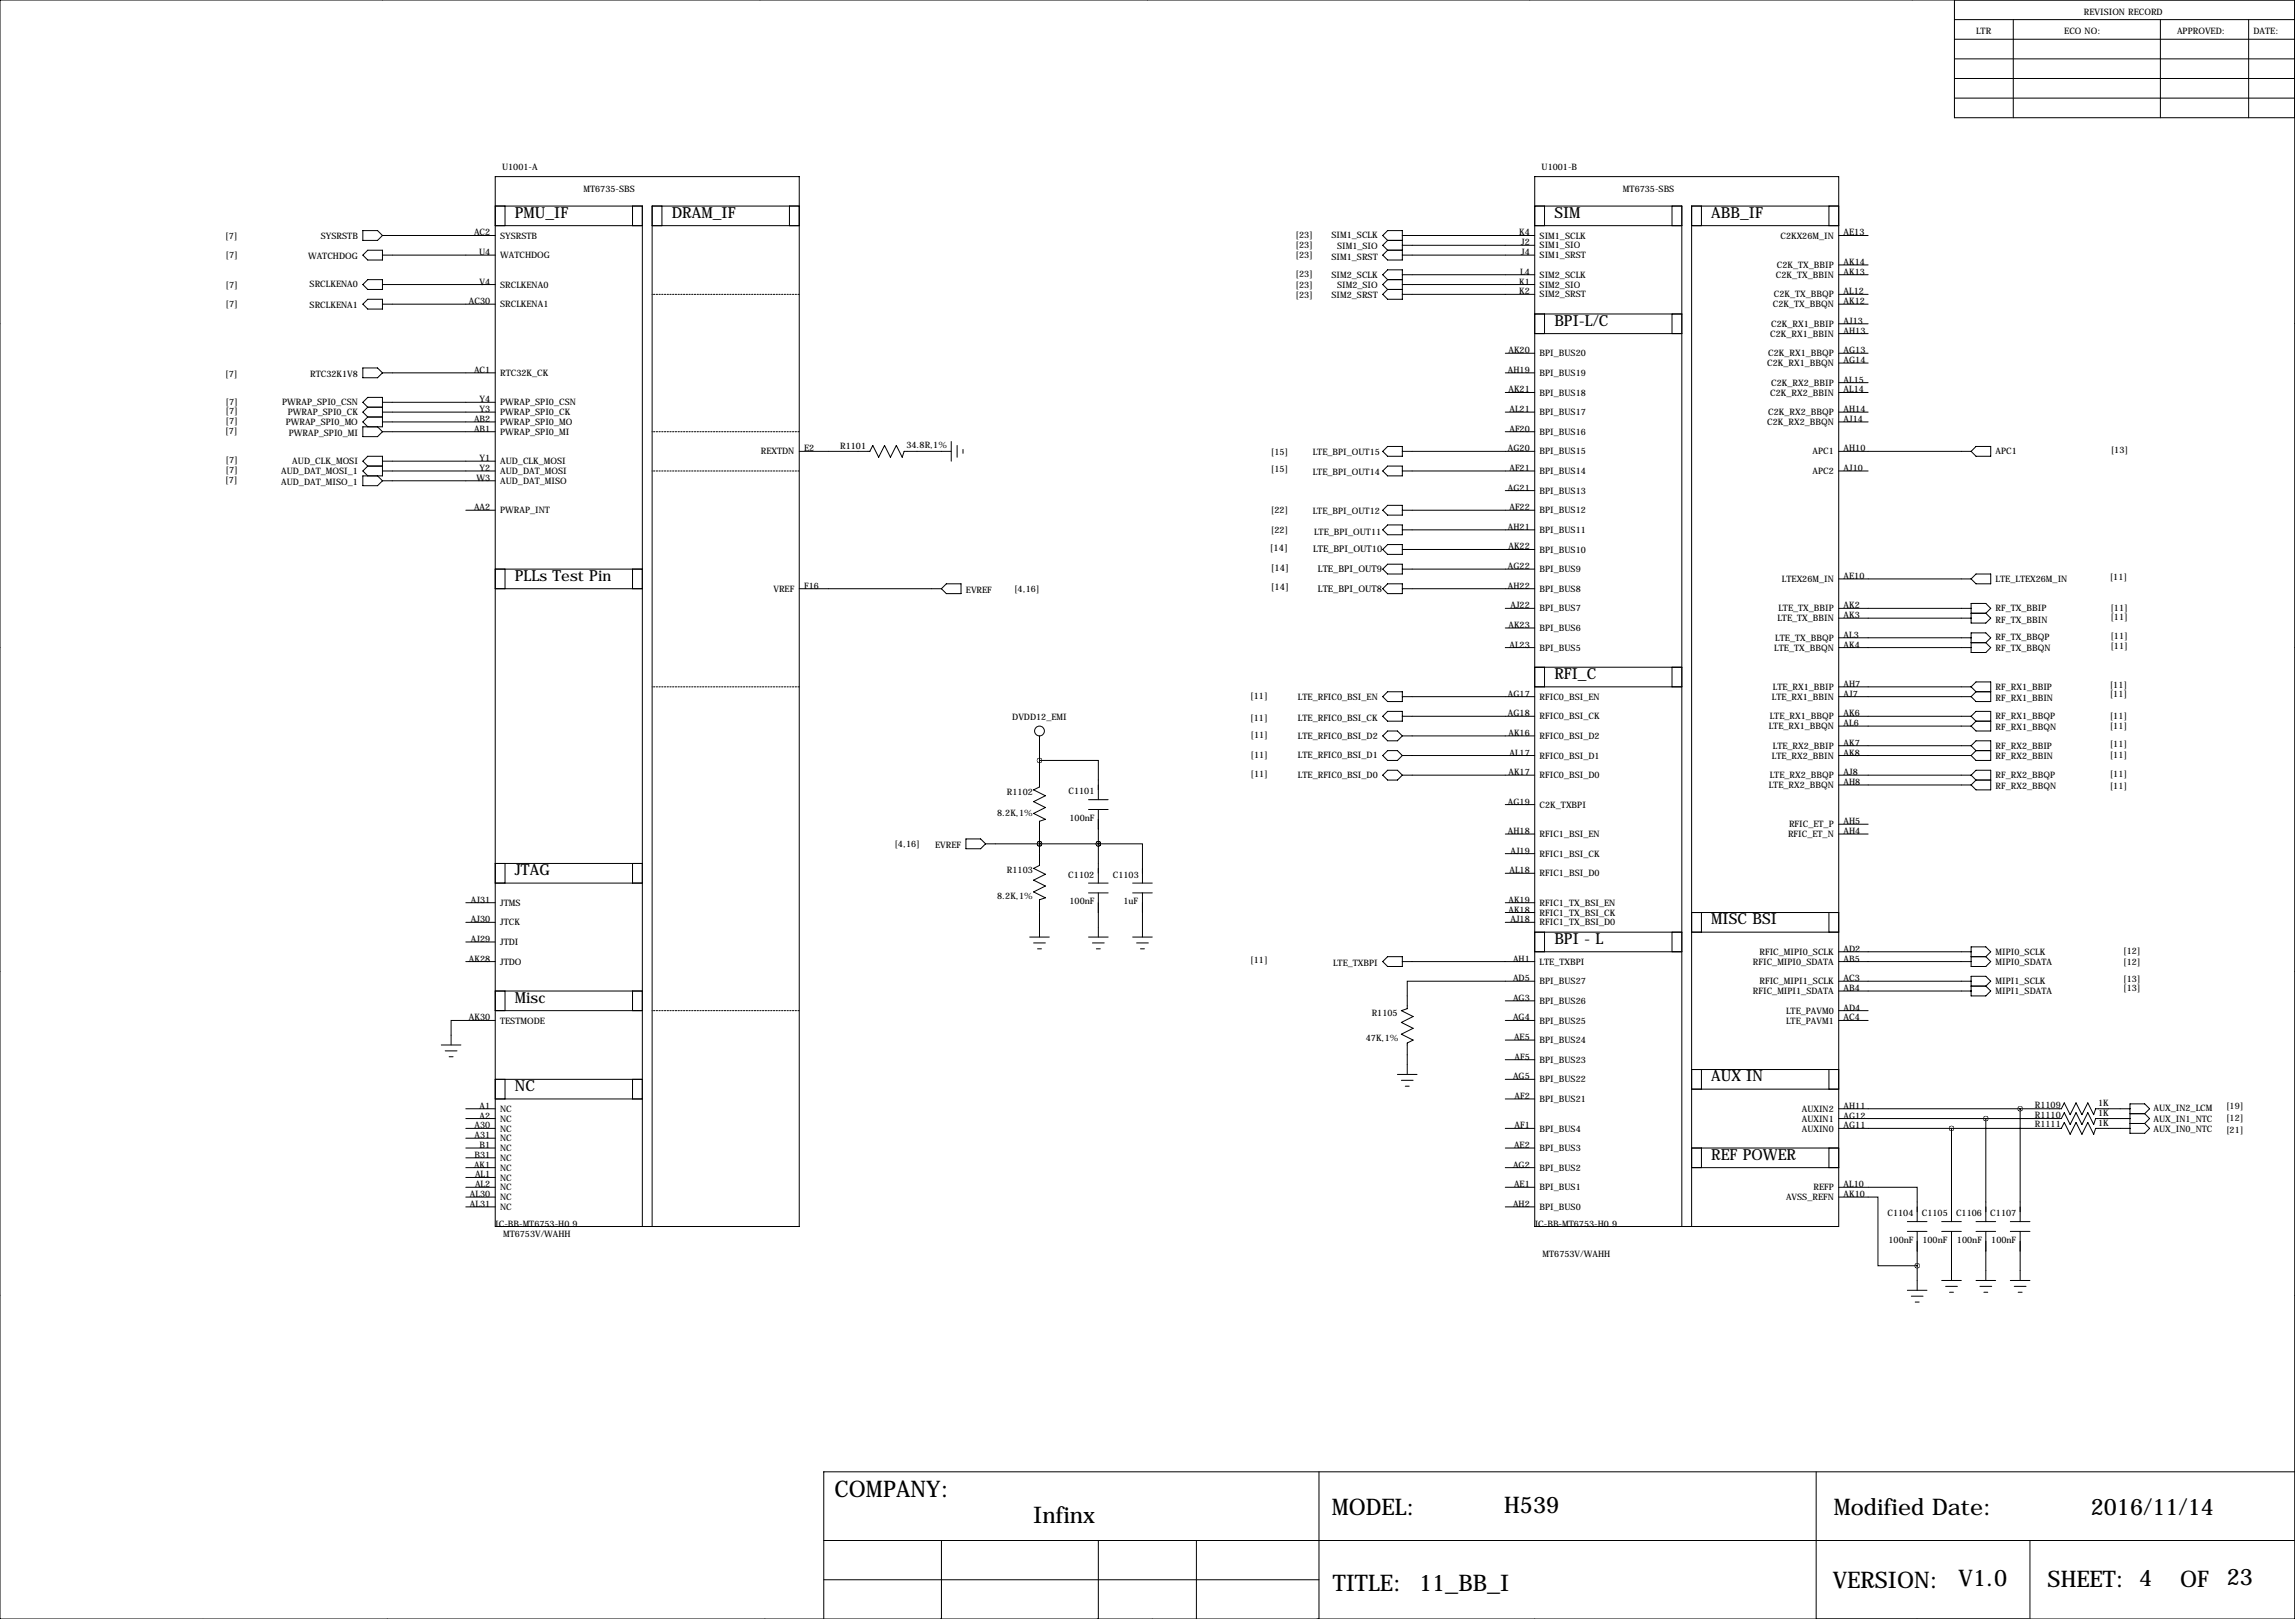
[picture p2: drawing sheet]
<svg xmlns="http://www.w3.org/2000/svg" width="594mm" height="419mm" viewBox="0 0 594 419" stroke-linecap="round" stroke-linejoin="round" font-family="sans-serif">
<defs><g id="words">
<g font-size="5.9">
<text x="216.2" y="387.6">COMPANY:</text>
<text x="267.6" y="394.3">Infinx</text>
<text x="344.9" y="392.2">MODEL:</text>
<text x="389.6" y="391.7">H539</text>
<text x="475" y="392.2">Modified Date:</text>
<text x="541.5" y="392.2">2016/11/14</text>
<text x="345.2" y="411.7">TITLE:</text>
<text x="367.5" y="411.7">11_BB_I</text>
<text x="474.7" y="411">VERSION:</text>
<text x="507.3" y="410.5">V1.0</text>
<text x="530.4" y="410.7">SHEET: 4</text>
<text x="564.7" y="410.7">OF</text>
<text x="576.7" y="410.3">23</text>
</g>
<g font-size="4">
<text x="133.3" y="56.4">PMU_IF</text>
<text x="174" y="56.4">DRAM_IF</text>
<text x="402.6" y="56.4">SIM</text>
<text x="443.2" y="56.4">ABB_IF</text>
<text x="402.6" y="84.3">BPI-L/C</text>
<text x="133.3" y="150.4">PLLs Test Pin</text>
<text x="402.6" y="175.8">RFI_C</text>
<text x="133.3" y="226.6">JTAG</text>
<text x="443.2" y="239.3">MISC BSI</text>
<text x="402.6" y="244.3">BPI - L</text>
<text x="133.3" y="259.6">Misc</text>
<text x="443.2" y="279.9">AUX IN</text>
<text x="133.3" y="282.4">NC</text>
<text x="443.2" y="300.2">REF POWER</text>
</g>
<g font-size="2.4">
<text x="328.9" y="142.6">[14]</text>
<text x="340.1" y="143">LTE_BPI_OUT10</text>
<text x="329.2" y="147.7">[14]</text>
<text x="341.4" y="148.1">LTE_BPI_OUT9</text>
<text x="329.2" y="152.8">[14]</text>
<text x="341.4" y="153.2">LTE_BPI_OUT8</text>
</g>
<g font-size="2.3">
<text x="539.8" y="3.8">REVISION RECORD</text>
<text x="511.8" y="8.9">LTR</text>
<text x="534.7" y="8.9">ECO NO:</text>
<text x="563.9" y="8.9">APPROVED:</text>
<text x="583.7" y="8.9">DATE:</text>
<text x="130" y="43.9">U1001-A</text>
<text x="399.3" y="43.9">U1001-B</text>
<text x="151.1" y="49.8">MT6735-SBS</text>
<text x="420.4" y="49.8">MT6735-SBS</text>
<text x="58.3" y="61.8">[7]</text>
<text x="83.1" y="62">SYSRSTB</text>
<text x="122.8" y="61">AC2</text>
<text x="129.5" y="61.8">SYSRSTB</text>
<text x="335.5" y="61.6">[23]</text>
<text x="335.5" y="64.1">[23]</text>
<text x="344.9" y="61.7">SIM1_SCLK</text>
<text x="346.3" y="64.5">SIM1_SIO</text>
<text x="393.5" y="61">K4</text>
<text x="394" y="63.5">J2</text>
<text x="398.8" y="61.8">SIM1_SCLK</text>
<text x="398.8" y="64.3">SIM1_SIO</text>
<text x="461.1" y="61.8">C2KX26M_IN</text>
<text x="477.5" y="61">AE13</text>
<text x="58.4" y="66.9">[7]</text>
<text x="79.8" y="67.1">WATCHDOG</text>
<text x="124.1" y="66">U4</text>
<text x="129.5" y="66.8">WATCHDOG</text>
<text x="335.5" y="66.9">[23]</text>
<text x="335.5" y="71.7">[23]</text>
<text x="344.9" y="67.3">SIM1_SRST</text>
<text x="344.9" y="71.9">SIM2_SCLK</text>
<text x="393.7" y="71.1">L4</text>
<text x="394" y="66">J4</text>
<text x="398.8" y="66.8">SIM1_SRST</text>
<text x="398.8" y="71.9">SIM2_SCLK</text>
<text x="460" y="71.9">C2K_TX_BBIN</text>
<text x="460.2" y="69.4">C2K_TX_BBIP</text>
<text x="477.5" y="68.6">AK14</text>
<text x="477.5" y="71.1">AK13</text>
<text x="58.4" y="74.5">[7]</text>
<text x="80.2" y="74.4">SRCLKENA0</text>
<text x="124.2" y="73.7">V4</text>
<text x="129.5" y="74.5">SRCLKENA0</text>
<text x="335.5" y="74.5">[23]</text>
<text x="335.5" y="77.1">[23]</text>
<text x="344.9" y="77.2">SIM2_SRST</text>
<text x="346.3" y="74.7">SIM2_SIO</text>
<text x="393.5" y="73.7">K1</text>
<text x="393.5" y="76.2">K2</text>
<text x="398.8" y="74.5">SIM2_SIO</text>
<text x="398.8" y="77">SIM2_SRST</text>
<text x="459.4" y="77">C2K_TX_BBQP</text>
<text x="477.5" y="76.2">AL12</text>
<text x="58.4" y="79.6">[7]</text>
<text x="80.2" y="79.8">SRCLKENA1</text>
<text x="121.5" y="78.7">AC30</text>
<text x="129.5" y="79.5">SRCLKENA1</text>
<text x="459.2" y="79.5">C2K_TX_BBQN</text>
<text x="477.5" y="78.7">AK12</text>
<text x="477.5" y="83.8">AJ13</text>
<text x="458.5" y="87.2">C2K_RX1_BBIN</text>
<text x="458.8" y="84.6">C2K_RX1_BBIP</text>
<text x="477.5" y="86.4">AH13</text>
<text x="390.7" y="91.4">AK20</text>
<text x="398.8" y="92.2">BPI_BUS20</text>
<text x="457.7" y="94.8">C2K_RX1_BBQN</text>
<text x="458" y="92.2">C2K_RX1_BBQP</text>
<text x="477.5" y="91.4">AG13</text>
<text x="477.5" y="94">AG14</text>
<text x="58.3" y="97.6">[7]</text>
<text x="80.3" y="97.5">RTC32K1V8</text>
<text x="122.8" y="96.5">AC1</text>
<text x="129.5" y="97.3">RTC32K_CK</text>
<text x="390.6" y="96.5">AH19</text>
<text x="390.7" y="101.6">AK21</text>
<text x="398.8" y="97.3">BPI_BUS19</text>
<text x="458.8" y="99.9">C2K_RX2_BBIP</text>
<text x="477.5" y="99.1">AL15</text>
<text x="477.5" y="101.6">AL14</text>
<text x="58.4" y="104.7">[7]</text>
<text x="58.4" y="107.3">[7]</text>
<text x="73.1" y="104.9">PWRAP_SPI0_CSN</text>
<text x="74.5" y="107.4">PWRAP_SPI0_CK</text>
<text x="124.2" y="104.1">Y4</text>
<text x="124.2" y="106.7">Y3</text>
<text x="129.5" y="104.9">PWRAP_SPI0_CSN</text>
<text x="129.5" y="107.5">PWRAP_SPI0_CK</text>
<text x="391" y="106.7">AL21</text>
<text x="398.8" y="102.4">BPI_BUS18</text>
<text x="398.8" y="107.5">BPI_BUS17</text>
<text x="458" y="107.5">C2K_RX2_BBQP</text>
<text x="458.5" y="102.4">C2K_RX2_BBIN</text>
<text x="477.5" y="106.7">AH14</text>
<text x="58.3" y="112.4">[7]</text>
<text x="58.4" y="109.8">[7]</text>
<text x="74" y="110">PWRAP_SPI0_MO</text>
<text x="74.8" y="112.8">PWRAP_SPI0_MI</text>
<text x="122.8" y="109.2">AB2</text>
<text x="122.8" y="111.8">AB1</text>
<text x="129.5" y="110">PWRAP_SPI0_MO</text>
<text x="129.5" y="112.6">PWRAP_SPI0_MI</text>
<text x="391" y="111.8">AF20</text>
<text x="398.8" y="112.6">BPI_BUS16</text>
<text x="457.7" y="110">C2K_RX2_BBQN</text>
<text x="477.5" y="109.2">AJ14</text>
<text x="58.4" y="120">[7]</text>
<text x="124.2" y="119.4">Y1</text>
<text x="197" y="117.6">REXTDN</text>
<text x="208.3" y="116.8">E2</text>
<text x="217.6" y="116.3">R1101</text>
<text x="234.8" y="115.9">34.8R,1%</text>
<text x="329.2" y="117.7">[15]</text>
<text x="340" y="117.8">LTE_BPI_OUT15</text>
<text x="390.6" y="116.8">AG20</text>
<text x="398.8" y="117.6">BPI_BUS15</text>
<text x="469.4" y="117.6">APC1</text>
<text x="477.5" y="116.8">AH10</text>
<text x="516.9" y="117.6">APC1</text>
<text x="546.7" y="117.2">[13]</text>
<text x="58.3" y="125.1">[7]</text>
<text x="58.4" y="122.5">[7]</text>
<text x="72.8" y="122.7">AUD_DAT_MOSI_1</text>
<text x="72.8" y="125.5">AUD_DAT_MISO_1</text>
<text x="75.7" y="120.1">AUD_CLK_MOSI</text>
<text x="123.4" y="124.5">W3</text>
<text x="124.2" y="121.9">Y2</text>
<text x="129.5" y="120.2">AUD_CLK_MOSI</text>
<text x="129.5" y="122.7">AUD_DAT_MOSI</text>
<text x="129.5" y="125.3">AUD_DAT_MISO</text>
<text x="329.2" y="122.3">[15]</text>
<text x="340" y="122.8">LTE_BPI_OUT14</text>
<text x="391" y="121.9">AF21</text>
<text x="398.8" y="122.7">BPI_BUS14</text>
<text x="469.4" y="122.7">APC2</text>
<text x="477.5" y="121.9">AJ10</text>
<text x="390.6" y="127">AG21</text>
<text x="398.8" y="127.8">BPI_BUS13</text>
<text x="122.8" y="132.1">AA2</text>
<text x="129.5" y="132.9">PWRAP_INT</text>
<text x="329.2" y="132.7">[22]</text>
<text x="340" y="132.9">LTE_BPI_OUT12</text>
<text x="390.6" y="137.2">AH21</text>
<text x="391" y="132.1">AF22</text>
<text x="398.8" y="132.9">BPI_BUS12</text>
<text x="398.8" y="138">BPI_BUS11</text>
<text x="329.2" y="138">[22]</text>
<text x="340.4" y="138.4">LTE_BPI_OUT11</text>
<text x="390.7" y="142.2">AK22</text>
<text x="398.8" y="143">BPI_BUS10</text>
<text x="390.6" y="147.3">AG22</text>
<text x="398.8" y="148.1">BPI_BUS9</text>
<text x="477.5" y="149.9">AE10</text>
<text x="200.3" y="153.2">VREF</text>
<text x="208.3" y="152.4">F16</text>
<text x="250.2" y="153.4">EVREF</text>
<text x="262.7" y="153.3">[4,16]</text>
<text x="390.6" y="152.4">AH22</text>
<text x="398.8" y="153.2">BPI_BUS8</text>
<text x="461.5" y="150.7">LTEX26M_IN</text>
<text x="516.9" y="150.6">LTE_LTEX26M_IN</text>
<text x="546.4" y="150.2">[11]</text>
<text x="391.2" y="157.5">AJ22</text>
<text x="398.8" y="158.3">BPI_BUS7</text>
<text x="460.4" y="160.8">LTE_TX_BBIN</text>
<text x="460.6" y="158.3">LTE_TX_BBIP</text>
<text x="477.5" y="157.5">AK2</text>
<text x="477.5" y="160">AK3</text>
<text x="516.9" y="158.2">RF_TX_BBIP</text>
<text x="516.9" y="161.3">RF_TX_BBIN</text>
<text x="546.6" y="158.1">[11]</text>
<text x="546.6" y="160.6">[11]</text>
<text x="390.7" y="162.6">AK23</text>
<text x="391" y="167.6">AL23</text>
<text x="398.8" y="163.4">BPI_BUS6</text>
<text x="459.8" y="165.9">LTE_TX_BBQP</text>
<text x="477.5" y="165.1">AL3</text>
<text x="477.5" y="167.6">AK4</text>
<text x="516.9" y="165.6">RF_TX_BBQP</text>
<text x="546.6" y="165.4">[11]</text>
<text x="546.6" y="168">[11]</text>
<text x="398.8" y="168.4">BPI_BUS5</text>
<text x="459.6" y="168.4">LTE_TX_BBQN</text>
<text x="516.9" y="168.4">RF_TX_BBQN</text>
<text x="459.2" y="178.6">LTE_RX1_BBIP</text>
<text x="477.5" y="177.8">AH7</text>
<text x="516.9" y="178.6">RF_RX1_BBIP</text>
<text x="546.4" y="178.1">[11]</text>
<text x="323.9" y="180.9">[11]</text>
<text x="336.2" y="181.1">LTE_RFIC0_BSI_EN</text>
<text x="390.6" y="185.4">AG18</text>
<text x="390.6" y="180.3">AG17</text>
<text x="398.8" y="181.1">RFIC0_BSI_EN</text>
<text x="458.9" y="181.1">LTE_RX1_BBIN</text>
<text x="477.5" y="180.3">AJ7</text>
<text x="477.5" y="185.4">AK6</text>
<text x="516.9" y="181.4">RF_RX1_BBIN</text>
<text x="546.4" y="180.4">[11]</text>
<text x="262.2" y="186.4">DVDD12_EMI</text>
<text x="323.9" y="186.5">[11]</text>
<text x="323.9" y="191.1">[11]</text>
<text x="336.2" y="191.3">LTE_RFIC0_BSI_D2</text>
<text x="336.2" y="186.7">LTE_RFIC0_BSI_CK</text>
<text x="390.7" y="190.5">AK16</text>
<text x="398.8" y="186.2">RFIC0_BSI_CK</text>
<text x="398.8" y="191.3">RFIC0_BSI_D2</text>
<text x="458.1" y="188.8">LTE_RX1_BBQN</text>
<text x="458.4" y="186.2">LTE_RX1_BBQP</text>
<text x="477.5" y="188">AL6</text>
<text x="516.9" y="186.2">RF_RX1_BBQP</text>
<text x="516.9" y="189">RF_RX1_BBQN</text>
<text x="546.4" y="186">[11]</text>
<text x="546.4" y="188.8">[11]</text>
<text x="323.9" y="196.2">[11]</text>
<text x="336.2" y="196.3">LTE_RFIC0_BSI_D1</text>
<text x="391" y="195.6">AL17</text>
<text x="398.8" y="196.4">RFIC0_BSI_D1</text>
<text x="458.9" y="196.4">LTE_RX2_BBIN</text>
<text x="459.2" y="193.8">LTE_RX2_BBIP</text>
<text x="477.5" y="193">AK7</text>
<text x="477.5" y="195.6">AK8</text>
<text x="516.9" y="193.8">RF_RX2_BBIP</text>
<text x="516.9" y="196.6">RF_RX2_BBIN</text>
<text x="546.4" y="193.4">[11]</text>
<text x="546.4" y="196.2">[11]</text>
<text x="323.9" y="201.3">[11]</text>
<text x="336.2" y="201.4">LTE_RFIC0_BSI_D0</text>
<text x="390.7" y="200.7">AK17</text>
<text x="398.8" y="201.5">RFIC0_BSI_D0</text>
<text x="458.4" y="201.5">LTE_RX2_BBQP</text>
<text x="477.5" y="200.7">AJ8</text>
<text x="477.5" y="203.2">AH8</text>
<text x="516.9" y="201.4">RF_RX2_BBQP</text>
<text x="546.4" y="201.3">[11]</text>
<text x="260.8" y="205.7">R1102</text>
<text x="276.8" y="205.6">C1101</text>
<text x="390.6" y="208.3">AG19</text>
<text x="398.8" y="209.1">C2K_TXBPI</text>
<text x="458.1" y="204">LTE_RX2_BBQN</text>
<text x="516.9" y="204.2">RF_RX2_BBQN</text>
<text x="546.4" y="204.3">[11]</text>
<text x="258.3" y="211.2">8.2K,1%</text>
<text x="277" y="212.4">100nF</text>
<text x="390.6" y="215.9">AH18</text>
<text x="463.4" y="214.2">RFIC_ET_P</text>
<text x="477.5" y="215.9">AH4</text>
<text x="477.5" y="213.4">AH5</text>
<text x="231.7" y="219.3">[4,16]</text>
<text x="242.2" y="219.5">EVREF</text>
<text x="391.2" y="221">AJ19</text>
<text x="398.8" y="216.7">RFIC1_BSI_EN</text>
<text x="398.8" y="221.8">RFIC1_BSI_CK</text>
<text x="463.1" y="216.7">RFIC_ET_N</text>
<text x="260.8" y="226.1">R1103</text>
<text x="276.7" y="227.2">C1102</text>
<text x="288.2" y="227.2">C1103</text>
<text x="391" y="226.1">AL18</text>
<text x="398.8" y="226.9">RFIC1_BSI_D0</text>
<text x="122" y="233.7">AJ31</text>
<text x="258.3" y="232.8">8.2K,1%</text>
<text x="390.7" y="233.7">AK19</text>
<text x="122" y="238.8">AJ30</text>
<text x="129.5" y="234.5">JTMS</text>
<text x="129.5" y="239.6">JTCK</text>
<text x="277" y="234">100nF</text>
<text x="291" y="234">1uF</text>
<text x="390.7" y="236.2">AK18</text>
<text x="391.2" y="238.8">AJ18</text>
<text x="398.8" y="234.5">RFIC1_TX_BSI_EN</text>
<text x="398.8" y="237">RFIC1_TX_BSI_CK</text>
<text x="398.8" y="239.6">RFIC1_TX_BSI_D0</text>
<text x="122" y="243.8">AJ29</text>
<text x="129.5" y="244.6">JTDI</text>
<text x="121.5" y="248.9">AK28</text>
<text x="129.5" y="249.7">JTDO</text>
<text x="323.9" y="249.3">[11]</text>
<text x="345.3" y="249.9">LTE_TXBPI</text>
<text x="391.9" y="248.9">AH1</text>
<text x="398.8" y="249.7">LTE_TXBPI</text>
<text x="454" y="249.7">RFIC_MIPI0_SDATA</text>
<text x="455.7" y="247.2">RFIC_MIPI0_SCLK</text>
<text x="477.5" y="246.4">AD2</text>
<text x="477.5" y="248.9">AB5</text>
<text x="516.9" y="247.1">MIPI0_SCLK</text>
<text x="516.9" y="249.7">MIPI0_SDATA</text>
<text x="549.9" y="247">[12]</text>
<text x="549.9" y="249.8">[12]</text>
<text x="391.9" y="254">AD5</text>
<text x="398.8" y="254.8">BPI_BUS27</text>
<text x="454" y="257.3">RFIC_MIPI1_SDATA</text>
<text x="455.7" y="254.8">RFIC_MIPI1_SCLK</text>
<text x="477.5" y="254">AC3</text>
<text x="477.5" y="256.5">AB4</text>
<text x="516.9" y="254.8">MIPI1_SCLK</text>
<text x="516.9" y="257.3">MIPI1_SDATA</text>
<text x="549.9" y="254.1">[13]</text>
<text x="549.9" y="256.6">[13]</text>
<text x="355.3" y="263">R1105</text>
<text x="391.9" y="259.1">AG3</text>
<text x="398.8" y="259.9">BPI_BUS26</text>
<text x="462.6" y="262.4">LTE_PAVM0</text>
<text x="477.5" y="261.6">AD4</text>
<text x="121.5" y="264.2">AK30</text>
<text x="129.5" y="265">TESTMODE</text>
<text x="353.8" y="269.5">47K,1%</text>
<text x="391.9" y="264.2">AG4</text>
<text x="392.2" y="269.2">AE5</text>
<text x="398.8" y="265">BPI_BUS25</text>
<text x="462.6" y="265">LTE_PAVM1</text>
<text x="477.5" y="264.2">AC4</text>
<text x="392.3" y="274.3">AF5</text>
<text x="398.8" y="270">BPI_BUS24</text>
<text x="398.8" y="275.1">BPI_BUS23</text>
<text x="391.9" y="279.4">AG5</text>
<text x="398.8" y="280.2">BPI_BUS22</text>
<text x="124.2" y="287">A1</text>
<text x="129.5" y="287.8">NC</text>
<text x="392.3" y="284.5">AF2</text>
<text x="398.8" y="285.3">BPI_BUS21</text>
<text x="466.7" y="287.8">AUXIN2</text>
<text x="477.5" y="287">AH11</text>
<text x="527" y="286.8">R1109</text>
<text x="543.4" y="286.3">1K</text>
<text x="557.8" y="287.5">AUX_IN2_LCM</text>
<text x="576.6" y="287.1">[19]</text>
<text x="122.9" y="292.1">A30</text>
<text x="124.2" y="289.6">A2</text>
<text x="129.5" y="292.9">NC</text>
<text x="129.5" y="290.4">NC</text>
<text x="392.3" y="292.1">AF1</text>
<text x="398.8" y="292.9">BPI_BUS4</text>
<text x="466.7" y="290.4">AUXIN1</text>
<text x="466.7" y="292.9">AUXIN0</text>
<text x="477.5" y="289.6">AG12</text>
<text x="477.5" y="292.1">AG11</text>
<text x="527" y="289.3">R1110</text>
<text x="527" y="291.8">R1111</text>
<text x="543.4" y="288.9">1K</text>
<text x="543.4" y="291.4">1K</text>
<text x="557.8" y="293.1">AUX_IN0_NTC</text>
<text x="557.8" y="290.3">AUX_IN1_NTC</text>
<text x="576.6" y="293.2">[21]</text>
<text x="576.6" y="290.2">[12]</text>
<text x="122.9" y="294.6">A31</text>
<text x="122.9" y="299.7">B31</text>
<text x="124.2" y="297.2">B1</text>
<text x="129.5" y="295.4">NC</text>
<text x="129.5" y="298">NC</text>
<text x="392.2" y="297.2">AE2</text>
<text x="398.8" y="298">BPI_BUS3</text>
<text x="122.8" y="302.3">AK1</text>
<text x="123" y="304.8">AL1</text>
<text x="129.5" y="300.5">NC</text>
<text x="129.5" y="303.1">NC</text>
<text x="129.5" y="305.6">NC</text>
<text x="391.9" y="302.3">AG2</text>
<text x="398.8" y="303.1">BPI_BUS2</text>
<text x="121.7" y="309.9">AL30</text>
<text x="123" y="307.3">AL2</text>
<text x="129.5" y="308.1">NC</text>
<text x="129.5" y="310.7">NC</text>
<text x="392.2" y="307.3">AE1</text>
<text x="398.8" y="308.1">BPI_BUS1</text>
<text x="462.6" y="310.7">AVSS_REFN</text>
<text x="469.7" y="308.1">REFP</text>
<text x="477.5" y="309.9">AK10</text>
<text x="477.5" y="307.3">AL10</text>
<text x="121.7" y="312.4">AL31</text>
<text x="128.3" y="317.5">IC-BB-MT6753-H0.9</text>
<text x="129.5" y="313.2">NC</text>
<text x="391.9" y="312.4">AH2</text>
<text x="397.5" y="317.5">IC-BB-MT6753-H0.9</text>
<text x="398.8" y="313.2">BPI_BUS0</text>
<text x="488.9" y="314.9">C1104</text>
<text x="497.8" y="314.9">C1105</text>
<text x="506.6" y="314.9">C1106</text>
<text x="515.5" y="314.9">C1107</text>
<text x="130.3" y="320.3">MT6753V/WAHH</text>
<text x="489.2" y="321.7">100nF</text>
<text x="497.9" y="321.7">100nF</text>
<text x="506.9" y="321.7">100nF</text>
<text x="515.8" y="321.7">100nF</text>
<text x="399.5" y="325.4">MT6753V/WAHH</text>
</g>
</g></defs>
<g fill="none" stroke="#000" stroke-width=".26">
<path d="M99.1 0h.1M196.8 0h.1M297.2 0h.1M396.2 0h.1M495.3 0h.1M0 0h594.4v419.1h-594.4zM506.2 0v30.5h88.2M506.2 15.2h88.2M506.2 10.2h88.2M506.2 5.1h88.2M521.5 5.1v25.4M559.6 5.1v25.4"/>
<path d="M582.4 5.1v25.4M506.2 20.3h88.2M506.2 25.4h88.2M94 59.7h3.8l1.3 1.3-1.3 1.2h-3.8zM128.3 53.3h38.1v264.2M128.3 45.7h78.7v271.8h-78.7zM128.3 58.4h38.1M130.8 53.3v5.1M163.8 53.3v5.1M168.9 58.4h38.1M171.4 53.3v5.1M204.5 53.3v5.1"/>
<path d="M207 53.3h-38.1v264.2M397.5 45.7h78.7v271.8h-78.7zM397.5 53.3h38.1v264.2M397.5 58.4h38.1M400 53.3v5.1M433.1 53.3v5.1M438.1 58.4h38.1M440.7 53.3v5.1M473.7 53.3v5.1M476.2 53.3h-38.1v264.2M94 73.7l1.2-1.3h3.9v2.5h-3.9zM95.2 64.8h3.9v2.5h-3.9l-1.2-1.3z"/>
<path d="M95.2 77.5h3.9v2.5h-3.9l-1.2-1.3zM99.1 61h29.2M99.1 66h29.2M99.1 73.7h29.2M99.1 78.7h29.2M359.4 62.2h3.8M359.4 62.2l-1.3-1.2 1.3-1.3h3.8v7.6h-3.8l-1.3-1.3 1.3-1.2M359.4 64.8h3.8M359.4 72.4h3.8M359.4 74.9h3.8M359.4 72.4l-1.3-1.3 1.3-1.2h3.8v7.6h-3.8l-1.3-1.3 1.3-1.3M359.4 62.2l-1.3 1.3 1.3 1.3"/>
<path d="M359.4 72.4l-1.3 1.3 1.3 1.2M363.2 61h34.3M363.2 66h34.3M363.2 73.7h34.3M363.2 63.5h34.3M363.2 71.1h34.3M363.2 76.2h34.3M476.2 61h7.7M476.2 78.7h7.7M476.2 71.1h7.7M476.2 76.2h7.7M476.2 68.6h7.7"/>
<path d="M-.1 83.8h.1M94 95.2h3.8l1.3 1.3-1.3 1.3h-3.8zM99.1 96.5h29.2M389.9 96.5h7.6M389.9 91.4h7.6M397.5 86.4h38.1M397.5 81.3h38.1M400 81.3v5.1M433.1 81.3v5.1M476.2 83.8h7.7M476.2 86.4h7.7M476.2 91.4h7.7"/>
<path d="M476.2 94h7.7M476.2 99.1h7.7M594.4 83.8h.1M95.2 105.4l-1.2-1.3 1.2-1.2h3.9v7.6h-5.1v2.5h3.8l1.3-1.2M95.2 105.4h3.9M95.2 105.4l-1.2 1.3 1.2 1.2M95.2 107.9h3.9M95.2 107.9l-1.2 1.3 1.2 1.3M97.8 110.5l1.3 1.3M99.1 104.1h29.2M99.1 106.7h29.2M99.1 109.2h29.2"/>
<path d="M99.1 119.4h29.2M99.1 111.8h29.2M207 116.8h18.3l.8-1.5 1.5 3.1 1.5-3.1 1.5 3.1 1.6-3.1 1.5 3.1 .5-1.6h12.2M246.4 114.3v5.1M247.9 115.3v3.1M249.4 116.3v1M359.4 115.6h3.8v2.5h-3.8l-1.3-1.3zM363.2 116.8h34.3M389.9 106.7h7.6M389.9 111.8h7.6M389.9 101.6h7.6M476.2 106.7h7.7"/>
<path d="M476.2 109.2h7.7M476.2 116.8h34.3M476.2 101.6h7.7M510.5 116.8l1.3-1.2h3.8v2.5h-3.8zM95.2 120.6l-1.2-1.2 1.2-1.3h3.9v5.1h-5.1v2.5h3.8l1.3-1.2M95.2 120.6h3.9M95.2 120.6l-1.2 1.3 1.2 1.3M97.8 123.2l1.3 1.3M99.1 121.9h29.2M99.1 124.5h29.2M120.6 132.1h7.7M358.1 137.2l1.3-1.3h3.8v2.5h-3.8z"/>
<path d="M359.4 120.6h3.8v2.6h-3.8l-1.3-1.3zM359.4 130.8h3.8v2.5h-3.8l-1.3-1.2zM363.2 121.9h34.3M363.2 132.1h34.3M363.2 137.2h34.3M389.9 127h7.6M476.2 121.9h7.7M128.3 147.3h38.1M128.3 152.4h38.1M130.8 147.3v5.1M163.8 147.3v5.1M207 152.4h36.8"/>
<path d="M245.1 151.1h3.8v2.6h-3.8l-1.3-1.3zM358.1 152.4l1.3-1.3h3.8v2.6h-3.8zM358.1 147.3l1.3-1.2h3.8v2.5h-3.8zM359.4 141h3.8v2.5h-3.8l-1.3-1.3zM363.2 147.3h34.3M363.2 152.4h34.3M363.2 142.2h34.3M389.9 157.5h7.6M476.2 157.5h34.3M476.2 149.9h34.3M510.5 149.9l1.3-1.3h3.8v2.5h-3.8zM510.5 156.2h3.8l1.3 1.3-1.3 1.3 1.3 1.2-1.3 1.3h-3.8z"/>
<path d="M510.5 158.8h3.8M-.1 167.6h.1M359.4 179.1h3.8v2.5h-3.8l-1.3-1.3zM389.9 167.6h7.6M389.9 162.6h7.6M397.5 172.7h38.1M397.5 177.8h38.1M400 172.7v5.1M433.1 172.7v5.1M476.2 167.6h34.3M476.2 177.8h34.3M476.2 160h34.3"/>
<path d="M476.2 165.1h34.3M510.5 177.8l1.3-1.3h3.8v5.1h-3.8l-1.3-1.3M510.5 163.8h3.8l1.3 1.3-1.3 1.3 1.3 1.2-1.3 1.3h-3.8zM510.5 166.4h3.8M510.5 177.8l1.3 1.3M511.8 179.1h3.8M511.8 179.1l-1.3 1.2M594.4 167.6h.1M269.2 196.8h15.3v10.2M269.2 190.5v13.2l-1.5 .8 3.1 1.5-3.1 1.5 3.1 1.5-3.1 1.6 3.1 1.5-1.6 .5v11.4l-1.5 .8 3.1 1.5-3.1 1.5 3.1 1.6-3.1 1.5 3.1 1.5-1.6 .5v9.7M358.1 190.5l1.3-1.3h2.5l1.3 1.3-1.3 1.3h-2.5zM359.4 184.1h3.8v2.6h-3.8l-1.3-1.3z"/>
<path d="M359.4 194.3h2.5l1.3 1.3-1.3 1.2h-2.5l-1.3-1.2zM363.2 185.4h34.3M363.2 190.5h34.3M363.2 195.6h34.3M363.2 180.3h34.3M476.2 185.4h34.3M476.2 195.6h34.3M476.2 180.3h34.3M476.2 188h34.3M476.2 193h34.3M510.5 193l1.3-1.2h3.8v5h-3.8l-1.3-1.2M510.5 185.4l1.3-1.3h3.8v5.1h-3.8l-1.3-1.2"/>
<path d="M510.5 185.4l1.3 1.3M510.5 193l1.3 1.3M511.8 194.3h3.8M511.8 186.7h3.8M511.8 194.3l-1.3 1.3M511.8 186.7l-1.3 1.3M250.2 217.2h3.8l1.3 1.2-1.3 1.3h-3.8zM255.3 218.4h29.2M269.2 218.4h.1M281.9 207h5.1M281.9 209.5h5.1M284.5 218.4h11.4v10.2"/>
<path d="M284.5 218.4h.1M284.5 209.5v19.1M358.1 200.7l1.3-1.3h2.5l1.3 1.3-1.3 1.2h-2.5zM363.2 200.7h34.3M389.9 208.3h7.6M389.9 215.9h7.6M476.2 200.7h34.3M476.2 215.9h7.7M476.2 203.2h34.3M476.2 213.4h7.7M510.5 200.7l1.3-1.3h3.8v5.1h-3.8l-1.3-1.3M510.5 200.7l1.3 1.2"/>
<path d="M511.8 201.9h3.8M511.8 201.9l-1.3 1.3M120.6 233.7h7.7M120.6 238.8h7.7M128.3 228.6h38.1M128.3 223.5h38.1M130.8 223.5v5.1M163.8 223.5v5.1M281.9 228.6h5.1M281.9 231.1h5.1M284.5 231.1v11.5M293.4 228.6h5"/>
<path d="M293.4 231.1h5M295.9 231.1v11.5M389.9 233.7h7.6M389.9 238.8h7.6M389.9 236.2h7.6M389.9 221h7.6M389.9 226.1h7.6M438.1 236.2h38.1M440.7 236.2v5.1M473.7 236.2v5.1M-.1 251.5h.1M120.6 243.8h7.7"/>
<path d="M120.6 248.9h7.7M128.3 256.5h38.1M130.8 256.5v5.1M163.8 256.5v5.1M266.7 242.6h5.1M267.7 244.1h3.1M268.7 245.6h1M281.9 242.6h5.1M283 244.1h3M284 245.6h1M293.4 242.6h5M294.4 244.1h3"/>
<path d="M295.4 245.6h1M359.4 247.6h3.8v2.6h-3.8l-1.3-1.3zM363.2 248.9h34.3M389.9 259.1h7.6M397.5 254h-33v7.1l-1.5 .5 3 1.5-3 1.6 3 1.5-3 1.5 3 1.5-1.5 .8v8.1M397.5 241.3h38.1M397.5 246.4h38.1M400 241.3v5.1M433.1 241.3v5.1M438.1 241.3h38.1M476.2 256.5h34.3M476.2 248.9h34.3"/>
<path d="M476.2 246.4h34.3M476.2 254h34.3M510.5 247.6h3.8M510.5 245.1h3.8l1.3 1.3-1.3 1.2 1.3 1.3-1.3 1.3h-3.8zM510.5 252.7h3.8l1.3 1.3-1.3 1.3 1.3 1.2-1.3 1.3h-3.8zM510.5 255.3h3.8M594.4 251.5h.1M114.3 270.5h5.1M115.3 272h3.1M116.3 273.6h1M128.3 264.2h-11.5v6.3M128.3 261.6h38.1"/>
<path d="M128.3 279.4h38.1M130.8 279.4v5.1M163.8 279.4v5.1M361.9 278.1h5.1M363 279.7h3M389.9 279.4h7.6M389.9 264.2h7.6M389.9 269.2h7.6M389.9 274.3h7.6M438.1 276.9h38.1M440.7 276.9v5M473.7 276.9v5"/>
<path d="M476.2 261.6h7.7M476.2 264.2h7.7M120.6 287h7.7M120.6 292.1h7.7M120.6 294.6h7.7M120.6 297.2h7.7M120.6 299.7h7.7M120.6 289.6h7.7M128.3 284.5h38.1M364 281.2h1M389.9 284.5h7.6M389.9 292.1h7.6"/>
<path d="M389.9 297.2h7.6M438.1 297.2h38.1M438.1 281.9h38.1M440.7 297.2v5.1M473.7 297.2v5.1M476.2 287h57.7l.8-1.5 1.5 3 1.5-3 1.5 3 1.6-3 1.5 3 .5-1.5h8.9M476.2 292.1h57.7l.8-1.5 1.5 3 1.5-3 1.5 3 1.6-3 1.5 3 .5-1.5h8.9M476.2 289.6h57.7l.8-1.6 1.5 3.1 1.5-3.1 1.5 3.1 1.6-3.1 1.5 3.1 .5-1.5h8.9M505.5 292.1v24.1M514.3 289.6v26.6M523.2 287v29.2M551.7 290.8h3.8"/>
<path d="M551.7 288.3h3.8M555.5 288.3l1.3-1.3-1.3-1.2h-3.8v7.6h3.8l1.3-1.3-1.3-1.3M555.5 288.3l1.3 1.3-1.3 1.2M120.6 302.3h7.7M120.6 304.8h7.7M120.6 307.3h7.7M120.6 309.9h7.7M120.6 312.4h7.7M389.9 302.3h7.6M389.9 307.3h7.6M389.9 312.4h7.6M438.1 302.3h38.1"/>
<path d="M476.2 307.3h20.4v8.9M476.2 309.9h10.2v17.8h10.2M494 316.2h5.1M494 318.8h5.1M496.6 318.8v15.2M502.9 316.2h5.1M502.9 318.8h5.1M505.5 318.8v12.7M511.8 316.2h5.1M511.8 318.8h5.1M514.3 318.8v12.7M520.7 316.2h5.1"/>
<path d="M520.7 318.8h5.1M523.2 318.8v12.7M-.1 335.3h.1M494 334h5.1M495 335.5h3.1M496.1 337.1h1M502.9 331.5h5.1M503.9 333h3.1M505 334.5h1M511.8 331.5h5.1M512.8 333h3.1M513.8 334.5h1.1"/>
<path d="M520.7 331.5h5.1M521.7 333h3.1M522.7 334.5h1M594.4 335.3h.1M213.4 398.8h381M243.8 398.8v20.3M284.5 398.8v20.3M309.9 398.8v20.3M341.6 381v38.1M470.4 381v38.1M525.8 398.8v20.3M594.4 381h-381v38.1"/>
<path d="M100.3 419.1h.1M198.1 419.1h.1M213.4 408.9h128.2M298.4 419.1h.1M397.5 419.1h.1M496.6 419.1h.1"/>
<circle cx="269.2" cy="189.2" r="1.27"/>
</g>
<path d="M207 76.2h-38.1M207 111.8h-38.1M207 121.9h-38.1M207 177.8h-38.1M207 261.6h-38.1" fill="none" stroke="#000" stroke-width=".26" stroke-dasharray=".4 .4"/>
<path d="M284.4 218.4a.05 .05 0 0 0 .1 0 .05 .05 0 0 0-.1 0zM284.4 218.4a.05 .05 0 0 0 .1 0 .05 .05 0 0 0-.1 0zM269.2 218.4a.05 .05 0 0 0 .1 0 .05 .05 0 0 0-.1 0zM269.2 218.4a.05 .05 0 0 0 .1 0 .05 .05 0 0 0-.1 0zM269.2 196.8a.05 .05 0 0 0 .1 0 .05 .05 0 0 0-.1 0zM496.5 327.7a.05 .05 0 0 0 .1 0 .05 .05 0 0 0-.1 0zM514.3 289.6a.05 .05 0 0 0 .1 0 .05 .05 0 0 0-.1 0zM505.4 292.1a.05 .05 0 0 0 .1 0 .05 .05 0 0 0-.1 0zM523.2 287a.05 .05 0 0 0 .1 0 .05 .05 0 0 0-.1 0z" fill="#000" stroke="#000" stroke-width="1.3"/>
<use href="#words"/>
</svg>
